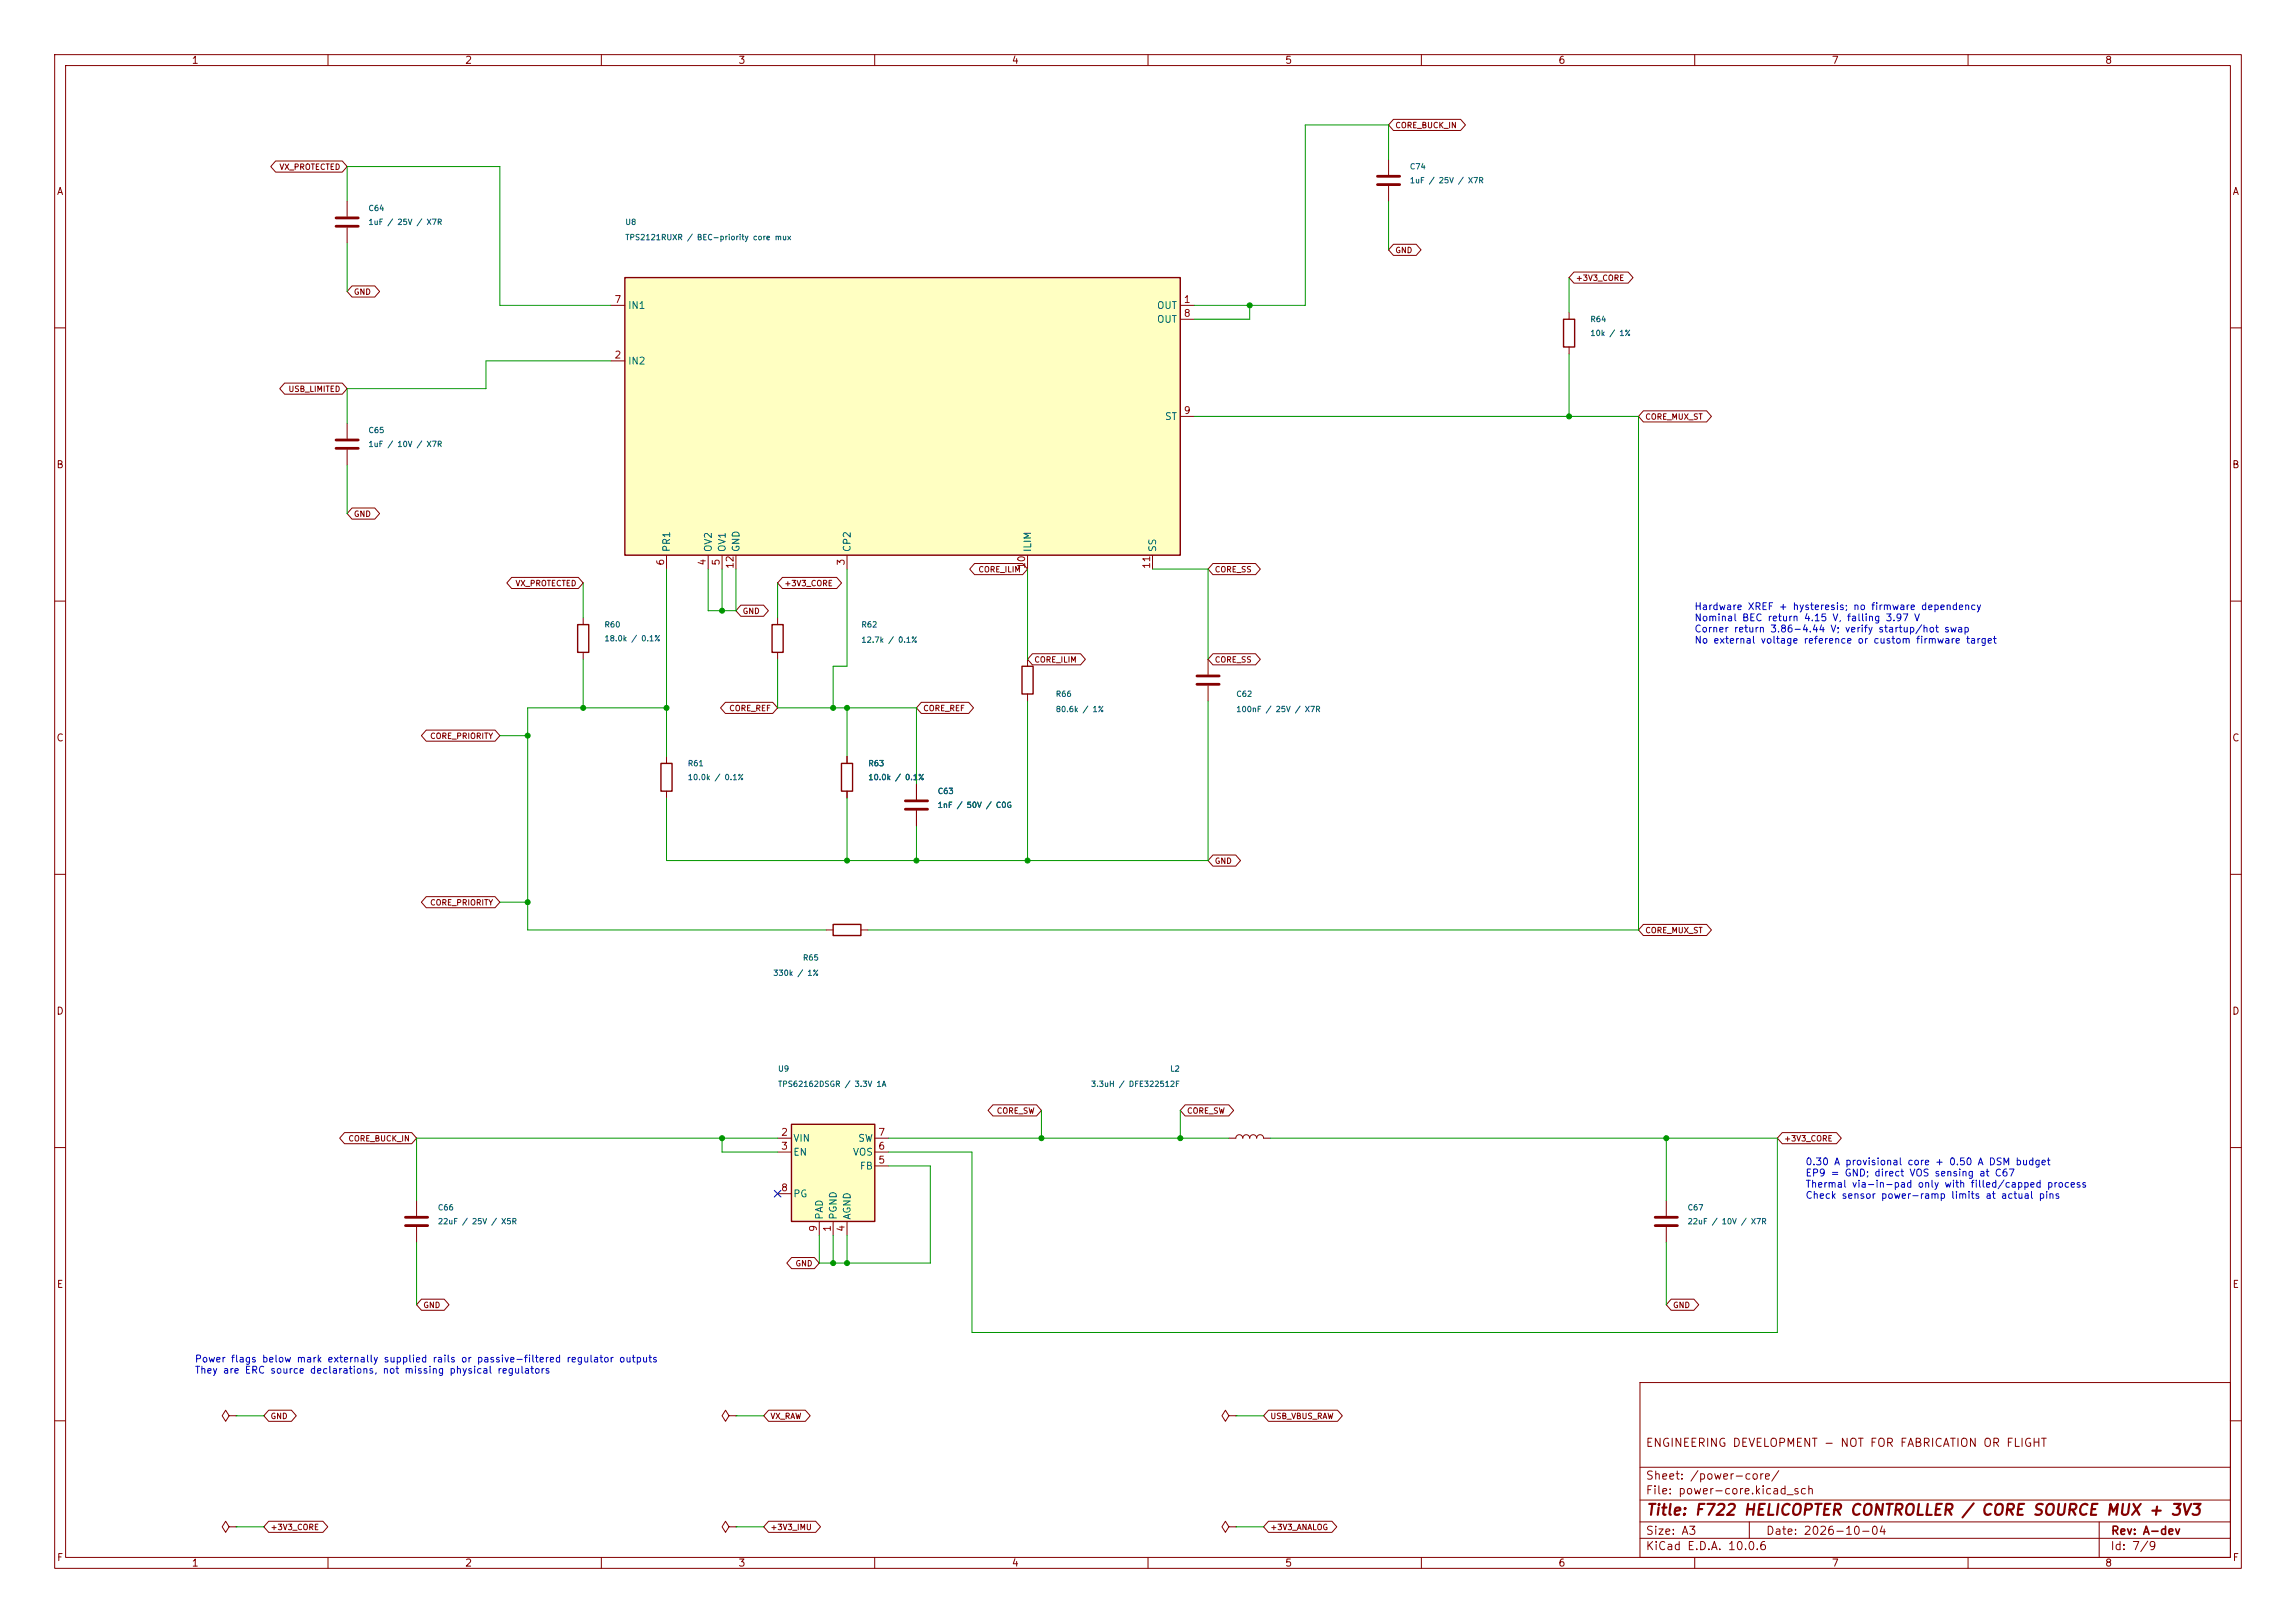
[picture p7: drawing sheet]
<svg xmlns="http://www.w3.org/2000/svg" width="420mm" height="297mm" viewBox="0 0 420 297" stroke-linecap="round" stroke-linejoin="round" font-family="sans-serif">
<defs><g id="words">
<text font-size="2" fill="#840000" x="301" y="277.8">Title: F722 HELICOPTER CONTROLLER / CORE SOURCE MUX + 3V3</text>
<g font-size="1.5" fill="#840000">
<text x="300.9" y="265.1">ENGINEERING DEVELOPMENT - NOT FOR FABRICATION OR FLIGHT</text>
<text x="300.9" y="273.8">File: power-core.kicad_sch</text>
<text x="300.9" y="271.1">Sheet: /power-core/</text>
<text x="300.9" y="281.2">Size: A3</text>
<text x="322.9" y="281.2">Date: 2026-10-04</text>
<text x="386" y="281.2">Rev: A-dev</text>
<text x="300.9" y="284">KiCad E.D.A. 10.0.6</text>
<text x="385.9" y="284">Id: 7/9</text>
</g>
<g font-size="1.3" fill="#840000">
<text x="35" y="12">1</text>
<text x="85" y="12">2</text>
<text x="135" y="12">3</text>
<text x="185" y="12">4</text>
<text x="235" y="12">5</text>
<text x="285" y="12">6</text>
<text x="335" y="12">7</text>
<text x="385" y="12">8</text>
<text x="10.3" y="36">A</text>
<text x="408.3" y="36">A</text>
<text x="10.2" y="86">B</text>
<text x="408.2" y="86">B</text>
<text x="10.2" y="136">C</text>
<text x="408.2" y="136">C</text>
<text x="10.2" y="186">D</text>
<text x="408.2" y="186">D</text>
<text x="10.3" y="236">E</text>
<text x="408.3" y="236">E</text>
<text x="10.3" y="286">F</text>
<text x="35" y="287">1</text>
<text x="85" y="287">2</text>
<text x="135" y="287">3</text>
<text x="185" y="287">4</text>
<text x="235" y="287">5</text>
<text x="285" y="287">6</text>
<text x="335" y="287">7</text>
<text x="385" y="287">8</text>
<text x="408.3" y="286">F</text>
</g>
<g font-size="1.3" fill="#a90000">
<text x="112.3" y="55.7">7</text>
<text x="216.4" y="55.7">1</text>
<text x="216.4" y="58.3">8</text>
<text x="112.3" y="65.9">2</text>
<text x="216.4" y="76.1">9</text>
<text x="121.8" y="103.6" transform="rotate(-90 121.8 103.6)">6</text>
<text x="129.4" y="103.6" transform="rotate(-90 129.4 103.6)">4</text>
<text x="131.9" y="103.6" transform="rotate(-90 131.9 103.6)">5</text>
<text x="134.5" y="104.2" transform="rotate(-90 134.5 104.2)">12</text>
<text x="154.8" y="103.6" transform="rotate(-90 154.8 103.6)">3</text>
<text x="187.8" y="104.2" transform="rotate(-90 187.8 104.2)">10</text>
<text x="210.7" y="104.2" transform="rotate(-90 210.7 104.2)">11</text>
<text x="142.8" y="208.1">2</text>
<text x="160.6" y="208.1">7</text>
<text x="142.8" y="210.7">3</text>
<text x="160.6" y="213.2">5</text>
<text x="160.6" y="210.7">6</text>
<text x="142.8" y="218.3">8</text>
<text x="149.7" y="225.5" transform="rotate(-90 149.7 225.5)">9</text>
<text x="152.3" y="225.5" transform="rotate(-90 152.3 225.5)">1</text>
<text x="154.8" y="225.5" transform="rotate(-90 154.8 225.5)">4</text>
</g>
<g font-size="1.3" fill="#006464">
<text x="114.8" y="56.8">IN1</text>
<text x="211.5" y="56.8">OUT</text>
<text x="211.5" y="59.4">OUT</text>
<text x="114.8" y="67">IN2</text>
<text x="213" y="77.2">ST</text>
<text x="122.9" y="101.1" transform="rotate(-90 122.9 101.1)">PR1</text>
<text x="130.5" y="101.1" transform="rotate(-90 130.5 101.1)">OV2</text>
<text x="133" y="101.1" transform="rotate(-90 133 101.1)">OV1</text>
<text x="135.6" y="101.1" transform="rotate(-90 135.6 101.1)">GND</text>
<text x="155.9" y="101.1" transform="rotate(-90 155.9 101.1)">CP2</text>
<text x="188.9" y="101.1" transform="rotate(-90 188.9 101.1)">ILIM</text>
<text x="211.8" y="101.1" transform="rotate(-90 211.8 101.1)">SS</text>
<text x="145" y="209.2">VIN</text>
<text x="156.9" y="209.2">SW</text>
<text x="145" y="211.8">EN</text>
<text x="155.9" y="211.8">VOS</text>
<text x="157.2" y="214.3">FB</text>
<text x="145" y="219.4">PG</text>
<text x="150.8" y="223.3" transform="rotate(-90 150.8 223.3)">PAD</text>
<text x="153.4" y="223.3" transform="rotate(-90 153.4 223.3)">PGND</text>
<text x="155.9" y="223.3" transform="rotate(-90 155.9 223.3)">AGND</text>
</g>
<g font-size="1.3" fill="#0000c2">
<text x="309.9" y="111.9">Hardware XREF + hysteresis; no firmware dependency</text>
<text x="309.9" y="114">Nominal BEC return 4.15 V, falling 3.97 V</text>
<text x="309.9" y="116">Corner return 3.86-4.44 V; verify startup/hot swap</text>
<text x="309.9" y="118.1">No external voltage reference or custom firmware target</text>
<text x="330.2" y="213.5">0.30 A provisional core + 0.50 A DSM budget</text>
<text x="330.2" y="215.6">EP9 = GND; direct VOS sensing at C67</text>
<text x="330.2" y="217.6">Thermal via-in-pad only with filled/capped process</text>
<text x="330.2" y="219.7">Check sensor power-ramp limits at actual pins</text>
<text x="35.5" y="249.6">Power flags below mark externally supplied rails or passive-filtered regulator outputs</text>
<text x="35.5" y="251.7">They are ERC source declarations, not missing physical regulators</text>
</g>
<g font-size="1" fill="#840000">
<text x="255.1" y="23.7">CORE_BUCK_IN</text>
<text x="51" y="31.3">VX_PROTECTED</text>
<text x="255.1" y="46.6">GND</text>
<text x="288.2" y="51.6">+3V3_CORE</text>
<text x="64.6" y="54.2">GND</text>
<text x="52.7" y="72">USB_LIMITED</text>
<text x="300.9" y="77">CORE_MUX_ST</text>
<text x="64.6" y="94.8">GND</text>
<text x="94.2" y="107.5">VX_PROTECTED</text>
<text x="143.4" y="107.5">+3V3_CORE</text>
<text x="178.9" y="105">CORE_ILIM</text>
<text x="222.1" y="105">CORE_SS</text>
<text x="135.8" y="112.6">GND</text>
<text x="189.1" y="121.5">CORE_ILIM</text>
<text x="222.1" y="121.5">CORE_SS</text>
<text x="133.3" y="130.4">CORE_REF</text>
<text x="168.8" y="130.4">CORE_REF</text>
<text x="78.6" y="135.5">CORE_PRIORITY</text>
<text x="222.1" y="158.3">GND</text>
<text x="78.6" y="165.9">CORE_PRIORITY</text>
<text x="300.9" y="171">CORE_MUX_ST</text>
<text x="63.6" y="209.1">CORE_BUCK_IN</text>
<text x="182.2" y="204">CORE_SW</text>
<text x="217" y="204">CORE_SW</text>
<text x="326.3" y="209.1">+3V3_CORE</text>
<text x="145.4" y="232">GND</text>
<text x="77.3" y="239.6">GND</text>
<text x="305.9" y="239.6">GND</text>
<text x="49.4" y="259.9">GND</text>
<text x="140.8" y="259.9">VX_RAW</text>
<text x="232.3" y="259.9">USB_VBUS_RAW</text>
<text x="49.4" y="280.2">+3V3_CORE</text>
<text x="140.8" y="280.2">+3V3_IMU</text>
<text x="232.3" y="280.2">+3V3_ANALOG</text>
</g>
<g font-size="1" fill="#006464">
<text x="257.8" y="31.2">C74</text>
<text x="257.8" y="33.8">1uF / 25V / X7R</text>
<text x="67.3" y="38.9">C64</text>
<text x="67.3" y="41.4">1uF / 25V / X7R</text>
<text x="114.3" y="41.4">U8</text>
<text x="114.3" y="44.2">TPS2121RUXR / BEC-priority core mux</text>
<text x="290.8" y="59.2">R64</text>
<text x="290.8" y="61.7">10k / 1%</text>
<text x="67.3" y="79.5">C65</text>
<text x="67.3" y="82">1uF / 10V / X7R</text>
<text x="110.5" y="115.1">R60</text>
<text x="110.5" y="117.6">18.0k / 0.1%</text>
<text x="157.5" y="115.1">R62</text>
<text x="157.5" y="117.9">12.7k / 0.1%</text>
<text x="193" y="127.8">R66</text>
<text x="193" y="130.6">80.6k / 1%</text>
<text x="226" y="127.8">C62</text>
<text x="226" y="130.6">100nF / 25V / X7R</text>
<text x="125.7" y="140.5">R61</text>
<text x="125.7" y="143">10.0k / 0.1%</text>
<text x="158.7" y="140.5">R63</text>
<text x="158.7" y="143">10.0k / 0.1%</text>
<text x="171.4" y="145.5">C63</text>
<text x="171.4" y="148.1">1nF / 50V / C0G</text>
<text x="141.3" y="178.8">330k / 1%</text>
<text x="146.8" y="176">R65</text>
<text x="142.2" y="196.3">U9</text>
<text x="214" y="196.3">L2</text>
<text x="142.2" y="199.1">TPS62162DSGR / 3.3V 1A</text>
<text x="199.5" y="199.1">3.3uH / DFE322512F</text>
<text x="80" y="221.7">C66</text>
<text x="308.6" y="221.7">C67</text>
<text x="80" y="224.3">22uF / 25V / X5R</text>
<text x="308.6" y="224.3">22uF / 10V / X7R</text>
</g>
</g></defs>
<g fill="none" stroke="#840000" stroke-width=".18">
<path d="M10 10h400v277h-400zM12 12h396v273h-396zM60 10v2M110 10v2M160 10v2M210 10v2M260 10v2M310 10v2M360 10v2M287 57.2v1.2M10 60h2M287 63.5v1.3"/>
<path d="M408 60h2M10 110h2M408 110h2M188 120.7v1.2M188 127v1.3M10 160h2M408 160h2M10 210h2M408 210h2M300 253h108v32h-108zM10 260h2M300 278.5h108"/>
<path d="M300 274.5h108M300 268.5h108M320 278.5v3M384 278.5v6.5M408 260h2M60 285v2M110 285v2M160 285v2M210 285v2M260 285v2M300 281.5h108M310 285v2"/>
<path d="M360 285v2"/>
</g>
<path d="M286 58.4h2v5.1h-2zM186.9 121.9h2.1v5.1h-2.1z" fill="none" stroke="#840000" stroke-width=".25"/>
<path d="M114.3 50.8h101.6v50.8h-101.6z" fill="#ffffc2"/>
<path d="M114.3 50.8h101.6v50.8h-101.6zM105.7 114.3h2v5.1h-2zM141.2 114.3h2.1v5.1h-2.1zM153.9 139.7h2.1v5.1h-2.1z" fill="none" stroke="#840000" stroke-width=".25"/>
<g fill="none" stroke="#840000" stroke-width=".18">
<path d="M111.8 55.9h2.5M215.9 55.9h2.5M215.9 58.4h2.5M63.5 77.5v2.8M111.8 66h2.5M215.9 76.2h2.5M63.5 82.3v2.8M106.7 113v1.3M106.7 119.4v1.3M121.9 101.6v2.5M129.5 101.6v2.5M132.1 101.6v2.5"/>
<path d="M134.6 101.6v2.5M142.2 113v1.3M142.2 119.4v1.3M154.9 101.6v2.5M188 101.6v2.5M210.8 101.6v2.5M154.9 138.4v1.3M154.9 144.8v1.3M167.6 143.5v2.8M167.6 148.3v2.8M76.2 219.7v2.8M76.2 224.5v2.8"/>
<path d="M41.9 259.1l-.6-1-.7 1 .7 1 .6-1h1.3M43.2 259.1h.1M41.9 279.4l-.6-1-.7 1 .7 1 .6-1h1.3M43.2 279.4h.1"/>
</g>
<path d="M61.5 80.5h4M61.5 82h4M165.6 146.6h4.1M165.6 148.1h4.1M74.2 222.8h4M74.2 224.3h4" fill="none" stroke="#840000" stroke-width=".51"/>
<path d="M144.8 205.7h15.2v17.8h-15.2z" fill="#ffffc2"/>
<path d="M120.9 139.7h2v5.1h-2zM152.4 169.2h5.1v2h-5.1zM144.8 205.7h15.2v17.8h-15.2z" fill="none" stroke="#840000" stroke-width=".25"/>
<g fill="none" stroke="#840000" stroke-width=".18">
<path d="M50.4 29.5h12.2l.9 1-.9 1h-12.2l-.9-1zM63.5 36.8v2.8M254 29.2v2.8M254 34v2.8M254.9 21.8h12.3l.9 1.1-.9 1h-12.3l-.9-1zM63.5 41.7v2.8M64.4 52.3h4.2l.8 1-.8 1.1h-4.2l-.9-1.1zM254.9 44.7h4.2l.8 1-.8 1h-4.2l-.9-1zM287.9 49.8h9.9l.9 1-.9 1h-9.9l-.9-1zM52.1 70.1h10.5l.9 1-.9 1h-10.5l-.9-1zM300.6 75.2h11.6l.9 1-.9 1h-11.6l-.9-1zM64.4 93h4.2l.8 1-.8 1h-4.2l-.9-1z"/>
<path d="M93.6 105.7h12.2l.9 1-.9 1h-12.2l-.9-1zM135.5 110.7h4.2l.9 1.1-.9 1h-4.2l-.9-1zM143.1 105.7h9.9l.9 1-.9 1h-9.9l-.9-1zM178.3 103.1h8.8l.9 1-.9 1.1h-8.8l-.9-1.1zM188.8 119.6h8.9l.8 1.1-.8 1h-8.9l-.8-1zM221.9 119.6h7.8l.9 1.1-.9 1h-7.8l-.9-1zM221.9 103.1h7.8l.9 1-.9 1.1h-7.8l-.9-1.1zM78 133.6h12.6l.8 1-.8 1h-12.6l-.9-1zM121.9 138.4v1.3M132.7 128.5h8.7l.8 1-.8 1.1h-8.7l-.9-1.1zM154.9 138.4v1.3M168.5 128.5h8.7l.9 1-.9 1.1h-8.7l-.9-1.1z"/>
<path d="M221 120.7v2.7M221 125.5v2.8M121.9 144.8v1.3M154.9 144.8v1.3M167.6 143.5v2.8M167.6 148.3v2.8M221.9 156.5h4.1l.9 1-.9 1h-4.1l-.9-1zM78 164.1h12.6l.8 1-.8 1h-12.6l-.9-1zM151.1 170.2h1.3M157.5 170.2h1.2M300.6 169.2h11.6l.9 1-.9 1h-11.6l-.9-1zM63 207.3h12.3l.9 1-.9 1h-12.3l-.9-1z"/>
<path d="M142.2 208.3h2.6M142.2 210.8h2.6M142.2 218.4h2.6M160 208.3h2.6M160 210.8h2.6M160 213.4h2.6M181.6 202.2h8l.9 1-.9 1h-8l-.9-1zM216.8 202.2h8l.9 1-.9 1h-8l-.9-1zM224.8 208.3h1.3a.64 .64 0 0 1 .6-.7 .64 .64 0 0 1 .6 .7 .64 .64 0 0 1 .7-.7 .64 .64 0 0 1 .6 .7 .64 .64 0 0 1 .6-.7 .64 .64 0 0 1 .7 .7 .64 .64 0 0 1 .6-.7 .64 .64 0 0 1 .6 .7h1.3M304.8 219.7v2.8M326 207.3h9.9l.9 1-.9 1h-9.9l-.9-1zM77.1 237.7h4.2l.8 1.1-.8 1h-4.2l-.9-1z"/>
<path d="M144.8 230.1h4.2l.9 1-.9 1.1h-4.2l-.9-1.1zM149.9 223.5v2.6M152.4 223.5v2.6M154.9 223.5v2.6M304.8 224.5v2.8M305.7 237.7h4.2l.8 1.1-.8 1h-4.2l-.9-1zM49.1 258.1h4.2l.9 1-.9 1h-4.2l-.8-1zM133.3 259.1l-.6-1-.6 1 .6 1 .6-1h1.3M134.6 259.1h.1M140.6 258.1h6.7l.9 1-.9 1h-6.7l-.9-1zM224.8 259.1l-.6-1-.7 1 .7 1 .6-1h1.3M226.1 259.1h.1"/>
<path d="M232 258.1h12.7l.8 1-.8 1h-12.7l-.9-1zM49.1 278.4h10l.9 1-.9 1h-10l-.8-1zM133.3 279.4l-.6-1-.6 1 .6 1 .6-1h1.3M134.6 279.4h.1M140.6 278.4h8.6l.9 1-.9 1h-8.6l-.9-1zM224.8 279.4l-.6-1-.7 1 .7 1 .6-1h1.3M226.1 279.4h.1M232 278.4h11.6l.9 1-.9 1h-11.6l-.9-1z"/>
</g>
<path d="M61.5 39.9h4M252 32.3h4M252 33.8h4M61.5 41.4h4M218.9 123.7h4.1M218.9 125.2h4.1M302.8 222.8h4M302.8 224.3h4" fill="none" stroke="#840000" stroke-width=".51"/>
<g fill="none" stroke="#009600" stroke-width=".18">
<path d="M63.5 36.8v-6.3h27.9v25.4h20.4M254 29.2v-6.3h-15.2v33h-20.4M254 36.8v8.9M63.5 44.5v8.8M228.6 55.9v2.5h-10.2M287 50.8v6.4M111.8 66h-22.9v5.1h-25.4v6.4M218.4 76.2h81.3v94h-141M287 64.8v11.4M63.5 85.1v8.9M106.7 106.7v6.3M121.9 104.1v34.3"/>
<path d="M129.5 104.1v7.7h5.1v-7.7M132.1 104.1v7.7M142.2 106.7v6.3M154.9 104.1v17.8h-2.5v7.6M188 104.1v16.6M210.8 104.1h10.2v16.6M91.4 134.6h5.1M106.7 120.7v8.8M121.9 129.5h-25.4v40.7h54.6M142.2 120.7v8.8h25.4v14M154.9 129.5v8.9M188 128.3v29.2"/>
<path d="M221 128.3v29.2h-99.1v-11.4M154.9 146.1v11.4M167.6 151.1v6.4M91.4 165.1h5.1M132.1 208.3v2.5h10.1M142.2 208.3h-66v11.4M162.6 213.4h7.6v17.7h-20.3v-5M162.6 208.3h62.2M190.5 203.2v5.1M215.9 203.2v5.1M232.4 208.3h92.7v35.5h-147.3v-33h-15.2M304.8 208.3v11.4"/>
<path d="M76.2 227.3v11.5M152.4 226.1v5M154.9 226.1v5M304.8 227.3v11.5M43.2 259.1h5.1M134.6 259.1h5.1M226.1 259.1h5M43.2 279.4h5.1M134.6 279.4h5.1M226.1 279.4h5"/>
</g>
<path d="M141.6 217.8l1.2 1.2M142.8 217.8l-1.2 1.2" fill="none" stroke="#000084" stroke-width=".18"/>
<g fill="#009600" stroke="#009600" stroke-width=".18">
<circle cx="132.1" cy="208.3" r=".46"/>
<circle cx="152.4" cy="231.1" r=".46"/>
<circle cx="154.9" cy="231.1" r=".46"/>
<circle cx="190.5" cy="208.3" r=".46"/>
<circle cx="215.9" cy="208.3" r=".46"/>
<circle cx="188" cy="157.5" r=".46"/>
<circle cx="304.8" cy="208.3" r=".46"/>
<circle cx="152.4" cy="129.5" r=".46"/>
<circle cx="121.9" cy="129.5" r=".46"/>
<circle cx="132.1" cy="111.8" r=".46"/>
<circle cx="154.9" cy="129.5" r=".46"/>
<circle cx="167.6" cy="157.5" r=".46"/>
<circle cx="154.9" cy="157.5" r=".46"/>
<circle cx="96.5" cy="134.6" r=".46"/>
<circle cx="106.7" cy="129.5" r=".46"/>
<circle cx="96.5" cy="165.1" r=".46"/>
<circle cx="228.6" cy="55.9" r=".46"/>
<circle cx="287" cy="76.2" r=".46"/>
</g>
<use href="#words"/>
</svg>
